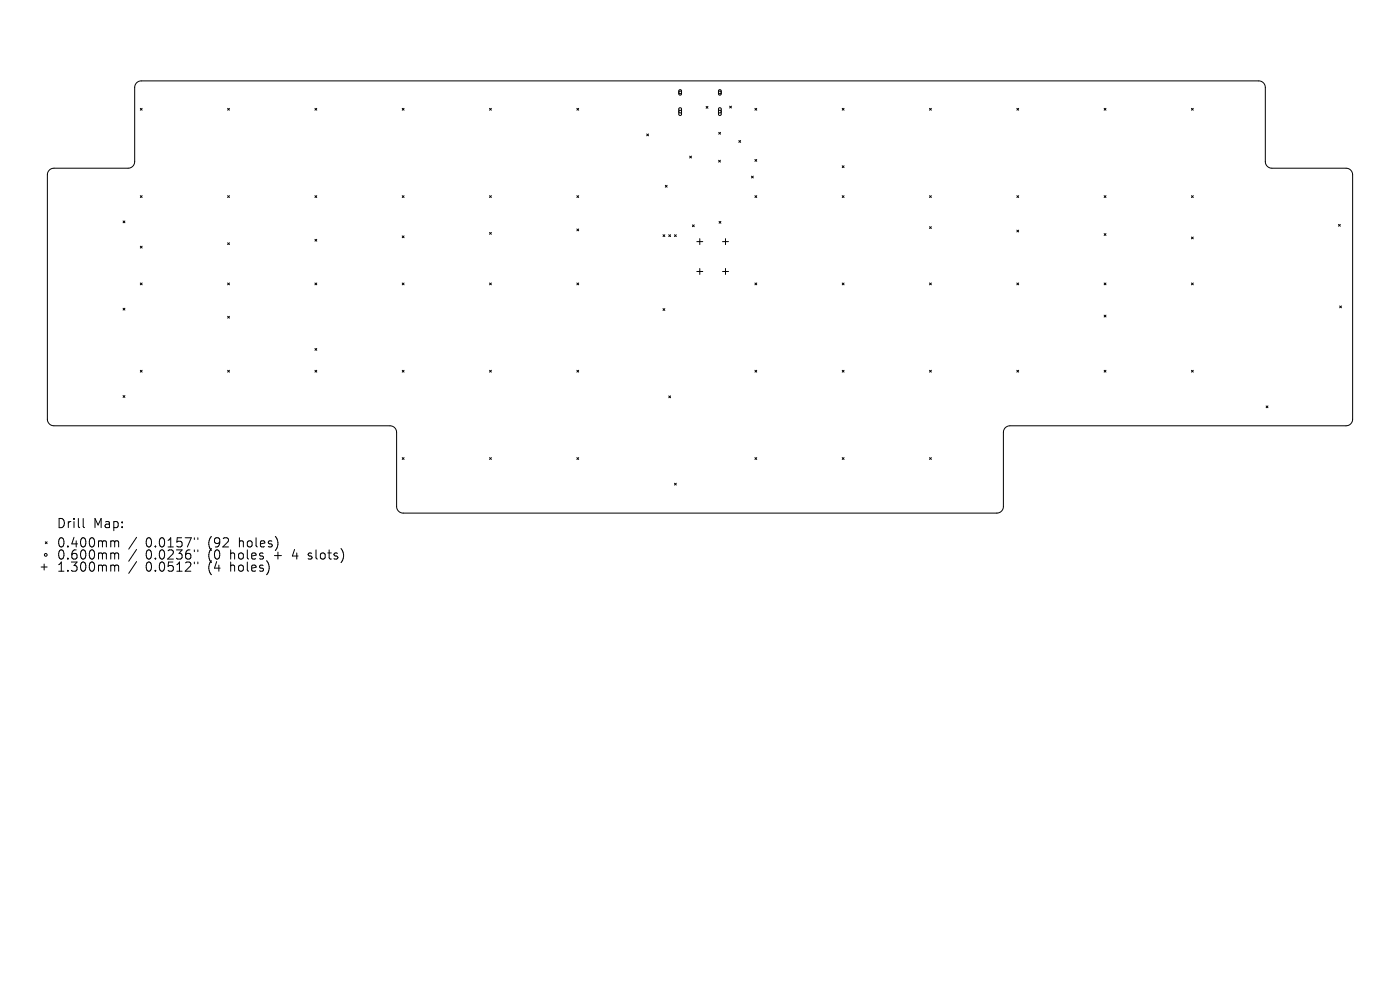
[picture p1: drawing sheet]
<svg xmlns="http://www.w3.org/2000/svg" width="297mm" height="210mm" viewBox="0 0 297 210" stroke-linecap="round" stroke-linejoin="round" font-family="sans-serif">
<defs><g id="words">
<g font-size="2.7">
<text x="11.9" y="112.3">Drill</text>
<text x="19.8" y="112.3">Map:</text>
<text x="11.9" y="116.4">0.400mm</text>
<text x="11.9" y="119">0.600mm</text>
<text x="30.9" y="116.4">0.0157&quot;</text>
<text x="30.9" y="119">0.0236&quot;</text>
<text x="44.3" y="116.4">(92</text>
<text x="44.3" y="119">(0</text>
<text x="49.1" y="119">holes</text>
<text x="51" y="116.4">holes)</text>
<text x="58.6" y="119">+</text>
<text x="62.7" y="119">4</text>
<text x="66.2" y="119">slots)</text>
<text x="11.9" y="121.5">1.300mm</text>
<text x="30.9" y="121.5">0.0512&quot;</text>
<text x="44.3" y="121.5">(4</text>
<text x="49.1" y="121.5">holes)</text>
</g>
</g></defs>
<g fill="none" stroke="#000" stroke-width=".21">
<path d="M144.1 19.1l.3-.1 .2 .2v.7l-.2 .3-.4-.2zM152.5 19.1l.3-.1 .2 .2v.7l-.2 .3-.4-.2zM10.5 36l.9-.3h15.8a1.39 1.39 0 0 0 1.4-1.4v-15.8a1.39 1.39 0 0 1 1.4-1.3h237a1.39 1.39 0 0 1 1.4 1.3v15.8a1.39 1.39 0 0 0 1.4 1.4h15.8a1.39 1.39 0 0 1 1.4 1.4v51.8a1.39 1.39 0 0 1-1.4 1.4h-71.3a1.39 1.39 0 0 0-1.4 1.4v15.8a1.39 1.39 0 0 1-1.4 1.3h-126a1.39 1.39 0 0 1-1.4-1.3v-15.8a1.39 1.39 0 0 0-1.4-1.4h-71.3a1.39 1.39 0 0 1-1.4-1.4v-51.8l.1-.5zM29.8 23l.4 .4M30.2 23l-.4 .4M48.3 23l.4 .4M48.7 23l-.4 .4M66.8 23l.4 .4M67.2 23l-.4 .4M85.3 23l.4 .4M85.7 23l-.4 .4M103.9 23l.3 .4"/>
<path d="M104.2 23l-.3 .4M122.4 23l.4 .4M122.8 23l-.4 .4M137.2 28.4l.4 .4M137.6 28.4l-.4 .4M141.1 39.3l.4 .4M141.5 39.3l-.4 .4M144.1 22.9h.3l.2 .2v1.2l-.3 .2-.3-.2zM146.3 33.1l.4 .4M146.7 33.1l-.4 .4M149.8 22.6l.4 .4M150.2 22.6l-.4 .4"/>
<path d="M152.4 34l.4 .4M152.5 28.1l.4 .4M152.5 22.9h.3l.2 .2v1.2l-.2 .2-.4-.2zM152.8 34l-.4 .4M152.9 28.1l-.4 .4M154.8 22.5l.4 .4M155.2 22.5l-.4 .4M156.7 29.8l.4 .4M157.1 29.8l-.4 .4M159.4 37.4l.4 .4M159.8 37.4l-.4 .4M160.2 23l.3 .4"/>
<path d="M160.2 33.8l.3 .4M160.5 23l-.3 .4M160.5 33.8l-.3 .4M178.7 23l.4 .4M178.7 35.2l.4 .4M179.1 23l-.4 .4M179.1 35.2l-.4 .4M197.2 23l.4 .4M197.6 23l-.4 .4M215.7 23l.4 .4M216.1 23l-.4 .4M234.2 23l.4 .4"/>
<path d="M234.6 23l-.4 .4M252.8 23l.4 .4M253.2 23l-.4 .4M26.1 46.9l.4 .4M26.5 46.9l-.4 .4M29.8 41.5l.4 .4M29.8 52.2l.4 .4M30.2 41.5l-.4 .4M30.2 52.2l-.4 .4M48.3 41.5l.4 .4M48.3 51.5l.4 .4M48.7 41.5l-.4 .4"/>
<path d="M48.7 51.5l-.4 .4M66.8 41.5l.4 .4M66.8 50.8l.4 .4M67.2 41.5l-.4 .4M67.2 50.8l-.4 .4M85.3 41.5l.4 .4M85.3 50l.4 .4M85.7 41.5l-.4 .4M85.7 50l-.4 .4M103.9 41.5l.3 .4M103.9 49.3l.3 .4M104.2 41.5l-.3 .4"/>
<path d="M104.2 49.3l-.3 .4M122.4 41.5l.4 .4M122.4 48.6l.4 .4M122.8 41.5l-.4 .4M122.8 48.6l-.4 .4M140.7 49.8l.3 .4M141 49.8l-.3 .4M141.9 49.8l.4 .4M142.3 49.8l-.4 .4M143.1 49.8l.4 .4M143.5 49.8l-.4 .4M146.9 47.7l.4 .4"/>
<path d="M147.3 47.7l-.4 .4M147.8 51.3h1.3M147.8 57.6h1.3M148.5 50.6v1.3M148.5 57v1.2M152.5 47l.4 .4M152.9 47l-.4 .4M153.3 51.3h1.2M153.3 57.6h1.2M153.9 50.6v1.3M153.9 57v1.2M160.2 41.5l.3 .4"/>
<path d="M160.5 41.5l-.3 .4M178.7 41.5l.4 .4M179.1 41.5l-.4 .4M197.2 41.5l.4 .4M197.2 48.1l.4 .4M197.6 41.5l-.4 .4M197.6 48.1l-.4 .4M215.7 41.5l.4 .4M215.7 48.8l.4 .4M216.1 41.5l-.4 .4M216.1 48.8l-.4 .4M234.2 41.5l.4 .4"/>
<path d="M234.2 49.5l.4 .4M234.6 41.5l-.4 .4M234.6 49.5l-.4 .4M252.8 41.5l.4 .4M252.8 50.3l.4 .4M253.2 41.5l-.4 .4M253.2 50.3l-.4 .4M284 47.6l.3 .4M284.3 47.6l-.3 .4M26.1 65.4l.4 .4M26.5 65.4l-.4 .4M29.8 60l.4 .4"/>
<path d="M29.8 78.6l.4 .3M30.2 60l-.4 .4M30.2 78.6l-.4 .3M48.3 60l.4 .4M48.3 67.1l.4 .4M48.3 78.6l.4 .3M48.7 60l-.4 .4M48.7 67.1l-.4 .4M48.7 78.6l-.4 .3M66.8 78.6l.4 .3M66.8 60l.4 .4M66.8 73.9l.4 .4"/>
<path d="M67.2 60l-.4 .4M67.2 73.9l-.4 .4M67.2 78.6l-.4 .3M85.3 60l.4 .4M85.3 78.6l.4 .3M85.7 60l-.4 .4M85.7 78.6l-.4 .3M103.9 60l.3 .4M103.9 78.6l.3 .3M104.2 60l-.3 .4M104.2 78.6l-.3 .3M122.4 78.6l.4 .3"/>
<path d="M122.4 60l.4 .4M122.8 60l-.4 .4M122.8 78.6l-.4 .3M140.7 65.5l.3 .4M141 65.5l-.3 .4M160.2 60l.3 .4M160.2 78.6l.3 .3M160.5 60l-.3 .4M160.5 78.6l-.3 .3M178.7 60l.4 .4M178.7 78.6l.4 .3M179.1 60l-.4 .4"/>
<path d="M179.1 78.6l-.4 .3M197.2 78.6l.4 .3M197.2 60l.4 .4M197.6 60l-.4 .4M197.6 78.6l-.4 .3M215.7 60l.4 .4M215.7 78.6l.4 .3M216.1 60l-.4 .4M216.1 78.6l-.4 .3M234.2 60l.4 .4M234.2 66.9l.4 .3M234.2 78.6l.4 .3"/>
<path d="M234.6 60l-.4 .4M234.6 66.9l-.4 .3M234.6 78.6l-.4 .3M252.8 60l.4 .4M252.8 78.6l.4 .3M253.2 60l-.4 .4M253.2 78.6l-.4 .3M284.2 64.9l.4 .4M284.6 64.9l-.4 .4M26.1 83.9l.4 .4M26.5 83.9l-.4 .4M85.3 97.1l.4 .4"/>
<path d="M85.7 97.1l-.4 .4M103.9 97.1l.3 .4M104.2 97.1l-.3 .4M122.4 97.1l.4 .4M122.8 97.1l-.4 .4M141.9 84l.4 .4M142.3 84l-.4 .4M160.2 97.1l.3 .4M160.5 97.1l-.3 .4M178.7 97.1l.4 .4M179.1 97.1l-.4 .4M197.2 97.1l.4 .4"/>
<path d="M197.6 97.1l-.4 .4M268.6 86.1l.4 .4M269 86.1l-.4 .4M9.4 119.6v1.3M9.6 114.9l.4 .4M10 114.9l-.4 .4M17.6 110v1.7l.3 .2M23.8 114.7h.3l.2 .3M23.8 117.3l.4 .1 .1 .2M23.8 119.9l.4 .1 .1 .1M24.3 115l.3-.3 .5 .1 .1 1.2M24.3 115v1"/>
<path d="M24.3 117.6v1M24.3 117.6l.3-.3 .5 .1 .1 1.2M29 114l-1.7 2.5M29 116.6l-1.7 2.5M29 119.1l-1.7 2.5M41.2 114.1v.3M41.2 116.6v.4M41.2 119.2v.4M42 114.1v.3M42 116.6v.4M42 119.2v.4M65.4 118.5l.2 .1"/>
<path d="M65.5 117.4v.5M143.1 102.5l.4 .4M143.5 102.5l-.4 .4M8.7 120.3h1.3M24.3 120.1v1.1M24.3 120.1l.3-.2 .5 .1 .1 1.2"/>
<circle cx="144.3" cy="19.6" r=".29"/>
<circle cx="152.7" cy="19.6" r=".29"/>
<circle cx="144.3" cy="23.7" r=".29"/>
<circle cx="152.7" cy="23.7" r=".29"/>
<circle cx="9.7" cy="117.7" r=".29"/>
</g>
<use href="#words"/>
</svg>
